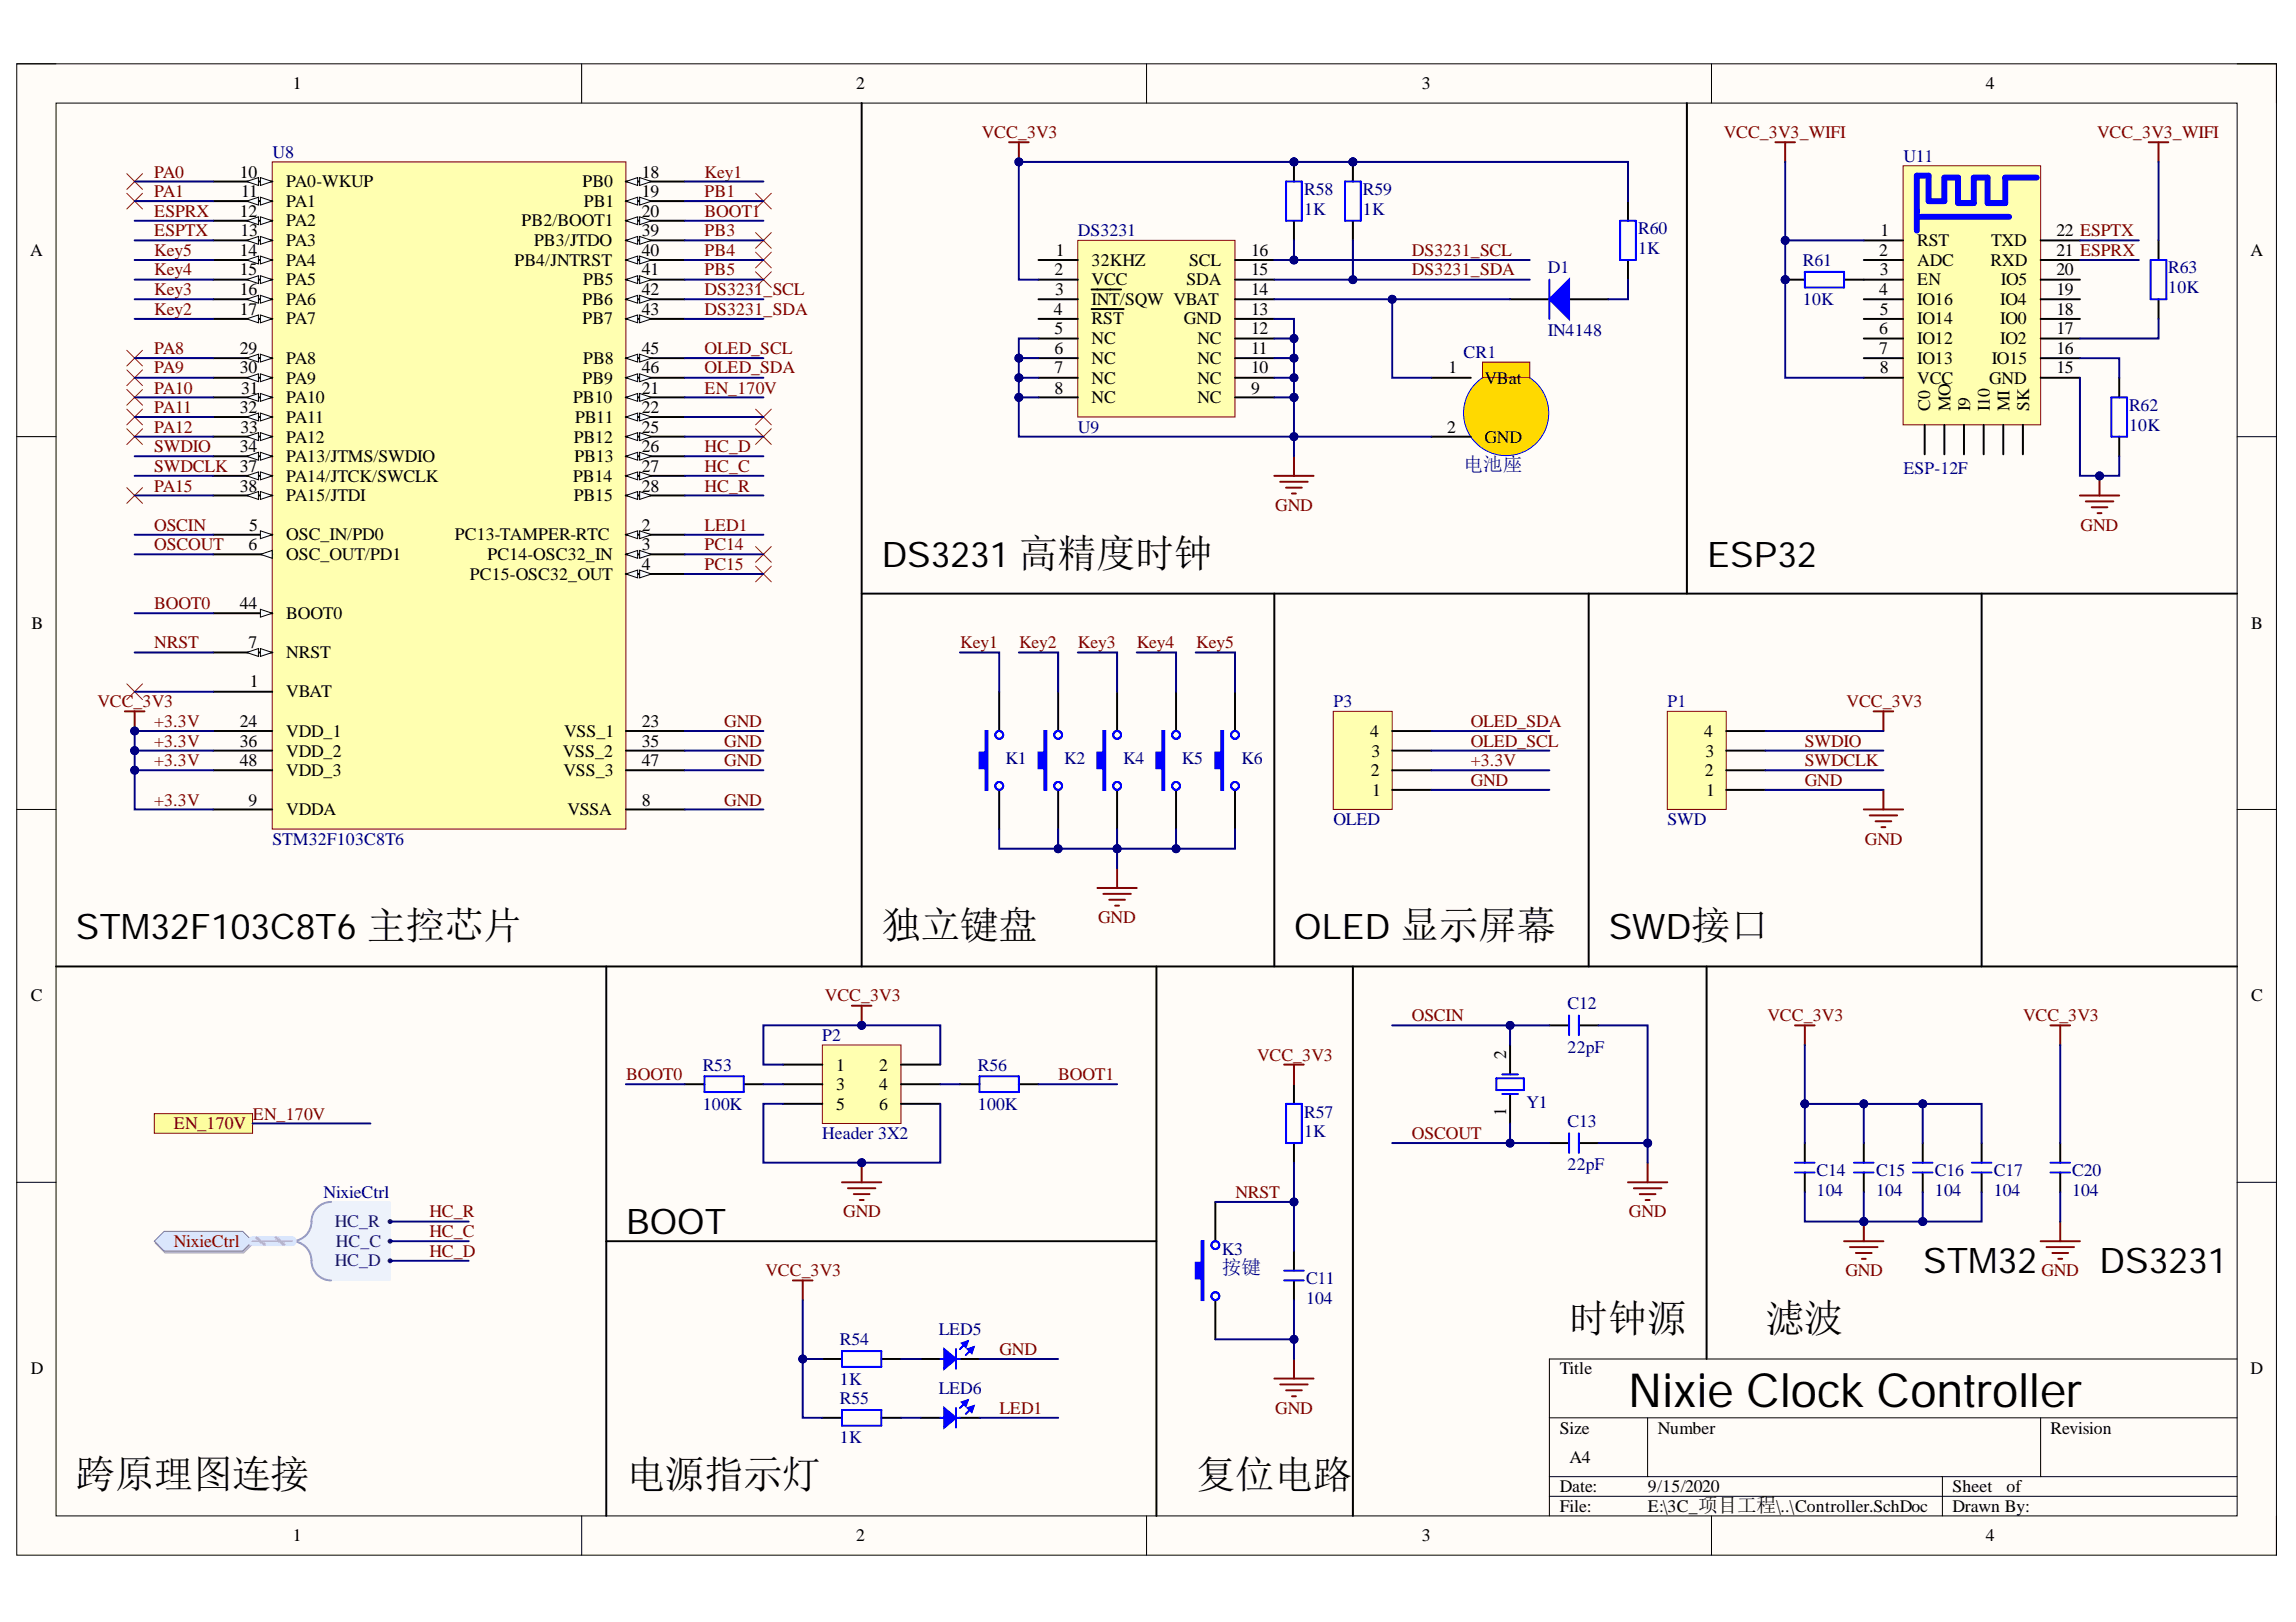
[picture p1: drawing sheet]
<svg xmlns="http://www.w3.org/2000/svg" width="297mm" height="210mm" viewBox="0 0 297 210" stroke-linecap="round" stroke-linejoin="round" font-family="sans-serif">
<defs><g id="words">
<text font-size="6.1" x="210.7" y="182.1">Nixie Clock Controller</text>
<g font-size="5.1">
<text x="114.1" y="121.6">独立键盘</text>
<text x="203" y="172.3">时钟源</text>
<text x="228.4" y="172.3">滤波</text>
<text x="9.8" y="192.6">跨原理图连接</text>
<text x="81" y="192.6">电源指示灯</text>
<text x="154.8" y="192.6">复位电路</text>
</g>
<g font-size="4.6">
<text x="114.1" y="73.3">DS3231 高精度时钟</text>
<text x="220.8" y="73.3">ESP32</text>
<text x="9.8" y="121.6">STM32F103C8T6 主控芯片</text>
<text x="167.4" y="121.6">OLED 显示屏幕</text>
<text x="208.1" y="121.6">SWD接口</text>
<text x="81" y="159.7">BOOT</text>
<text x="248.8" y="164.7">STM32</text>
<text x="271.6" y="164.7">DS3231</text>
</g>
<g font-size="2.5" fill="#000080">
<text x="189.3" y="60.9">电池座</text>
<text x="158.1" y="164.8">按键</text>
</g>
<g font-size="2.3">
<text x="37.9" y="11.6">1</text>
<text x="110.8" y="11.6">2</text>
<text x="183.9" y="11.6">3</text>
<text x="256.9" y="11.6">4</text>
<text x="31" y="23">10</text>
<text x="83" y="23">18</text>
<text x="31" y="28">12</text>
<text x="31.2" y="25.5">11</text>
<text x="37" y="24.2">PA0-WKUP</text>
<text x="37" y="26.8">PA1</text>
<text x="37" y="29.3">PA2</text>
<text x="67.5" y="29.3">PB2/BOOT1</text>
<text x="75.4" y="24.2">PB0</text>
<text x="75.5" y="26.8">PB1</text>
<text x="83" y="25.5">19</text>
<text x="83" y="28">20</text>
<text x="3.9" y="33.1">A</text>
<text x="31" y="33.1">14</text>
<text x="31" y="35.6">15</text>
<text x="31.1" y="30.6">13</text>
<text x="37" y="31.8">PA3</text>
<text x="37" y="34.4">PA4</text>
<text x="66.6" y="34.4">PB4/JNTRST</text>
<text x="69.1" y="31.8">PB3/JTDO</text>
<text x="83" y="30.6">39</text>
<text x="83" y="33.1">40</text>
<text x="83" y="35.6">41</text>
<text x="136.4" y="35.6">2</text>
<text x="136.6" y="33.1">1</text>
<text x="141.2" y="34.4">32KHZ</text>
<text x="153.8" y="34.4">SCL</text>
<text x="161.9" y="35.6">15</text>
<text x="161.9" y="33.1">16</text>
<text x="243.1" y="33.1">2</text>
<text x="243.2" y="35.6">3</text>
<text x="243.3" y="30.6">1</text>
<text x="248" y="31.8">RST</text>
<text x="248" y="34.4">ADC</text>
<text x="257.5" y="34.4">RXD</text>
<text x="257.6" y="31.8">TXD</text>
<text x="266.1" y="35.6">20</text>
<text x="266.1" y="33.1">21 ESPRX</text>
<text x="266.1" y="30.6">22 ESPTX</text>
<text x="291.2" y="33.1">A</text>
<text x="31" y="38.2">16</text>
<text x="31" y="40.7">17</text>
<text x="37" y="36.9">PA5</text>
<text x="37" y="39.4">PA6</text>
<text x="37" y="42">PA7</text>
<text x="75.4" y="39.4">PB6</text>
<text x="75.4" y="42">PB7</text>
<text x="75.4" y="36.9">PB5</text>
<text x="83" y="38.2">42</text>
<text x="83" y="40.7">43</text>
<text x="136.3" y="40.7">4</text>
<text x="136.5" y="38.2">3</text>
<text x="141.2" y="36.9">VCC</text>
<text x="141.2" y="39.4">INT/SQW VBAT</text>
<text x="141.2" y="42">RST</text>
<text x="153.2" y="42">GND</text>
<text x="153.5" y="36.9">SDA</text>
<text x="161.9" y="40.7">13</text>
<text x="161.9" y="38.2">14</text>
<text x="243.1" y="38.2">4</text>
<text x="243.2" y="40.7">5</text>
<text x="248" y="36.9">EN</text>
<text x="248" y="39.4">IO16</text>
<text x="248" y="42">IO14</text>
<text x="258.8" y="42">IO0</text>
<text x="258.8" y="39.4">IO4</text>
<text x="258.9" y="36.9">IO5</text>
<text x="266.1" y="40.7">18</text>
<text x="266.1" y="38.2">19</text>
<text x="31" y="45.8">29</text>
<text x="37" y="47">PA8</text>
<text x="75.4" y="47">PB8</text>
<text x="83" y="45.8">45</text>
<text x="136.4" y="43.2">5</text>
<text x="136.4" y="45.8">6</text>
<text x="141.2" y="44.5">NC</text>
<text x="141.2" y="47">NC</text>
<text x="154.9" y="47">NC</text>
<text x="154.9" y="44.5">NC</text>
<text x="161.9" y="45.8">11</text>
<text x="161.9" y="43.2">12</text>
<text x="243.1" y="43.2">6</text>
<text x="243.1" y="45.8">7</text>
<text x="248" y="44.5">IO12</text>
<text x="248" y="47">IO13</text>
<text x="257.7" y="47">IO15</text>
<text x="258.8" y="44.5">IO2</text>
<text x="266.1" y="45.8">16</text>
<text x="266.1" y="43.2">17</text>
<text x="31" y="48.3">30</text>
<text x="31" y="53.5">32</text>
<text x="31.2" y="50.9">31</text>
<text x="37" y="49.7">PA9</text>
<text x="37" y="52.2">PA10</text>
<text x="74.2" y="52.2">PB10</text>
<text x="75.4" y="49.7">PB9</text>
<text x="83" y="48.3">46</text>
<text x="83" y="50.9">21</text>
<text x="83" y="53.5">22</text>
<text x="136.4" y="48.3">7</text>
<text x="136.4" y="50.9">8</text>
<text x="141.2" y="49.7">NC</text>
<text x="141.2" y="52.2">NC</text>
<text x="154.9" y="52.2">NC</text>
<text x="154.9" y="49.7">NC</text>
<text x="161.9" y="50.9">9</text>
<text x="161.9" y="48.3">10</text>
<text x="187.4" y="48.3">1</text>
<text x="192.1" y="49.7">VBat</text>
<text x="243.2" y="48.3">8</text>
<text x="248" y="49.7">VCC</text>
<text x="249.7" y="53.2" transform="rotate(-90 249.7 53.2)">C0</text>
<text x="252.4" y="53.2" transform="rotate(-90 252.4 53.2)">MO</text>
<text x="254.9" y="53.2" transform="rotate(-90 254.9 53.2)">I9</text>
<text x="257.3" y="49.7">GND</text>
<text x="257.4" y="53.2" transform="rotate(-90 257.4 53.2)">I10</text>
<text x="260" y="53.2" transform="rotate(-90 260 53.2)">MI</text>
<text x="262.5" y="53.2" transform="rotate(-90 262.5 53.2)">SK</text>
<text x="266.1" y="48.3">15</text>
<text x="31" y="58.5">34</text>
<text x="31.1" y="56">33</text>
<text x="37" y="54.7">PA11</text>
<text x="37" y="57.3">PA12</text>
<text x="37" y="59.8">PA13/JTMS/SWDIO</text>
<text x="74.3" y="57.3">PB12</text>
<text x="74.3" y="59.8">PB13</text>
<text x="74.4" y="54.7">PB11</text>
<text x="83" y="56">25</text>
<text x="83" y="58.5">26</text>
<text x="187.2" y="56">2</text>
<text x="192.1" y="57.3">GND</text>
<text x="31" y="63.6">38</text>
<text x="37" y="62.3">PA14/JTCK/SWCLK</text>
<text x="37" y="64.9">PA15/JTDI</text>
<text x="74.2" y="62.3">PB14</text>
<text x="74.3" y="64.9">PB15</text>
<text x="83" y="61.1">27</text>
<text x="83" y="63.6">28</text>
<text x="32.1" y="71.2">6</text>
<text x="32.2" y="68.7">5</text>
<text x="37" y="69.9">OSC_IN/PD0</text>
<text x="58.9" y="69.9">PC13-TAMPER-RTC</text>
<text x="83" y="68.7">2</text>
<text x="83" y="71.2">3</text>
<text x="37" y="72.5">OSC_OUT/PD1</text>
<text x="60.8" y="75">PC15-OSC32_OUT</text>
<text x="63.1" y="72.5">PC14-OSC32_IN</text>
<text x="83" y="73.7">4</text>
<text x="4.1" y="81.3">B</text>
<text x="31" y="78.8">44</text>
<text x="32.1" y="83.9">7</text>
<text x="37" y="80.1">BOOT0</text>
<text x="291.3" y="81.3">B</text>
<text x="32.3" y="89">1</text>
<text x="37" y="85.2">NRST</text>
<text x="31" y="94.1">24</text>
<text x="37" y="90.2">VBAT</text>
<text x="37" y="95.4">VDD_1</text>
<text x="73" y="95.4">VSS_1</text>
<text x="83" y="94.1">23</text>
<text x="177.3" y="95.4">4</text>
<text x="220.5" y="95.4">4</text>
<text x="31" y="96.6">36</text>
<text x="31" y="99.2">48</text>
<text x="37" y="97.9">VDD_2</text>
<text x="37" y="100.4">VDD_3</text>
<text x="72.8" y="97.9">VSS_2</text>
<text x="72.9" y="100.4">VSS_3</text>
<text x="83" y="96.6">35</text>
<text x="83" y="99.2">47</text>
<text x="177.3" y="100.4">2</text>
<text x="177.4" y="97.9">3</text>
<text x="220.6" y="100.4">2</text>
<text x="220.6" y="97.9">3</text>
<text x="32.1" y="104.2">9</text>
<text x="37" y="105.5">VDDA</text>
<text x="73.4" y="105.5">VSSA</text>
<text x="83" y="104.2">8</text>
<text x="177.5" y="103">1</text>
<text x="220.7" y="103">1</text>
<text x="4" y="129.6">C</text>
<text x="291.3" y="129.6">C</text>
<text x="194.8" y="137" transform="rotate(-90 194.8 137)">2</text>
<text x="108.2" y="138.5">1</text>
<text x="108.2" y="141.1">3</text>
<text x="108.2" y="143.6">5</text>
<text x="113.7" y="138.5">2</text>
<text x="113.7" y="141.1">4</text>
<text x="113.7" y="143.6">6</text>
<text x="194.8" y="144.5" transform="rotate(-90 194.8 144.5)">1</text>
<text x="4" y="177.8">D</text>
<text x="201.8" y="177.8">Title</text>
<text x="291.2" y="177.8">D</text>
<text x="201.8" y="185.5">Size</text>
<text x="214.5" y="185.5">Number</text>
<text x="265.3" y="185.5">Revision</text>
<text x="203" y="189.3">A4</text>
<text x="201.8" y="193.1">Date:</text>
<text x="201.8" y="195.7">File:</text>
<text x="213.2" y="193.1">9/15/2020</text>
<text x="213.2" y="195.7">E:\3C_项目工程\..\Controller.SchDoc</text>
<text x="252.6" y="193.1">Sheet</text>
<text x="252.6" y="195.7">Drawn By:</text>
<text x="259.6" y="193.1">of</text>
<text x="37.9" y="199.5">1</text>
<text x="110.8" y="199.5">2</text>
<text x="183.9" y="199.5">3</text>
<text x="256.9" y="199.5">4</text>
</g>
<g font-size="2.3" fill="#800000">
<text x="127" y="17.9">VCC_3V3</text>
<text x="223" y="17.9">VCC_3V3_WIFI</text>
<text x="271.3" y="17.9">VCC_3V3_WIFI</text>
<text x="20" y="23">PA0</text>
<text x="91.2" y="23">Key1</text>
<text x="20" y="25.5">PA1</text>
<text x="20" y="28">ESPRX</text>
<text x="91.2" y="25.5">PB1</text>
<text x="91.2" y="28">BOOT1</text>
<text x="20" y="30.6">ESPTX</text>
<text x="20" y="35.6">Key4</text>
<text x="20" y="33.1">Key5</text>
<text x="91.2" y="30.6">PB3</text>
<text x="91.2" y="33.1">PB4</text>
<text x="91.2" y="35.6">PB5</text>
<text x="182.7" y="33.1">DS3231_SCL</text>
<text x="182.7" y="35.6">DS3231_SDA</text>
<text x="20" y="38.2">Key3</text>
<text x="20" y="40.7">Key2</text>
<text x="91.2" y="38.2">DS3231_SCL</text>
<text x="91.2" y="40.7">DS3231_SDA</text>
<text x="20" y="45.8">PA8</text>
<text x="91.2" y="45.8">OLED_SCL</text>
<text x="20" y="48.3">PA9</text>
<text x="20" y="50.9">PA10</text>
<text x="20" y="53.5">PA11</text>
<text x="91.2" y="48.3">OLED_SDA</text>
<text x="91.2" y="50.9">EN_170V</text>
<text x="20" y="56">PA12</text>
<text x="20" y="58.5">SWDIO</text>
<text x="91.2" y="58.5">HC_D</text>
<text x="20" y="61.1">SWDCLK 37</text>
<text x="20" y="63.6">PA15</text>
<text x="91.2" y="63.6">HC_R</text>
<text x="91.2" y="61.1">HC_C</text>
<text x="20" y="68.7">OSCIN</text>
<text x="20" y="71.2">OSCOUT</text>
<text x="91.2" y="71.2">PC14</text>
<text x="91.2" y="68.7">LED1</text>
<text x="165" y="66.1">GND</text>
<text x="269.2" y="68.7">GND</text>
<text x="91.2" y="73.7">PC15</text>
<text x="20" y="78.8">BOOT0</text>
<text x="20" y="83.9">NRST</text>
<text x="124.2" y="83.9">Key1</text>
<text x="131.8" y="83.9">Key2</text>
<text x="139.5" y="83.9">Key3</text>
<text x="147.1" y="83.9">Key4</text>
<text x="154.8" y="83.9">Key5</text>
<text x="12.6" y="91.5">VCC_3V3</text>
<text x="20" y="94.1">+3.3V</text>
<text x="93.7" y="94.1">GND</text>
<text x="190.3" y="94.1">OLED_SDA</text>
<text x="238.9" y="91.5">VCC_3V3</text>
<text x="20" y="96.6">+3.3V</text>
<text x="20" y="99.2">+3.3V</text>
<text x="93.7" y="96.6">GND</text>
<text x="93.7" y="99.2">GND</text>
<text x="190.3" y="99.2">+3.3V</text>
<text x="190.3" y="101.7">GND</text>
<text x="190.3" y="96.6">OLED_SCL</text>
<text x="233.5" y="96.6">SWDIO</text>
<text x="233.5" y="99.2">SWDCLK</text>
<text x="233.5" y="101.7">GND</text>
<text x="20" y="104.2">+3.3V</text>
<text x="93.7" y="104.2">GND</text>
<text x="241.3" y="109.3">GND</text>
<text x="142.1" y="119.5">GND</text>
<text x="106.7" y="129.6">VCC_3V3</text>
<text x="162.6" y="137.3">VCC_3V3</text>
<text x="182.7" y="132.1">OSCIN</text>
<text x="228.7" y="132.1">VCC_3V3</text>
<text x="261.7" y="132.1">VCC_3V3</text>
<text x="81" y="139.8">BOOT0</text>
<text x="136.9" y="139.8">BOOT1</text>
<text x="22.5" y="146.1">EN_170V</text>
<text x="32.7" y="144.9">EN_170V</text>
<text x="182.7" y="147.4">OSCOUT</text>
<text x="159.8" y="155">NRST</text>
<text x="22.5" y="161.4">NixieCtrl</text>
<text x="55.6" y="157.6">HC_R</text>
<text x="55.6" y="160.1">HC_C</text>
<text x="109.1" y="157.6">GND</text>
<text x="210.7" y="157.6">GND</text>
<text x="55.6" y="162.6">HC_D</text>
<text x="99" y="165.2">VCC_3V3</text>
<text x="238.7" y="165.2">GND</text>
<text x="264.1" y="165.2">GND</text>
<text x="129.3" y="175.3">GND</text>
<text x="129.3" y="183">LED1</text>
<text x="165" y="183">GND</text>
</g>
<g font-size="2.3" fill="#000080">
<text x="35.3" y="20.4">U8</text>
<text x="246.3" y="20.9">U11</text>
<text x="168.7" y="25.3">R58</text>
<text x="168.7" y="27.8">1K</text>
<text x="176.3" y="25.3">R59</text>
<text x="176.3" y="27.8">1K</text>
<text x="139.5" y="30.6">DS3231</text>
<text x="200.3" y="35.4">D1</text>
<text x="211.9" y="30.3">R60</text>
<text x="211.9" y="32.9">1K</text>
<text x="233.2" y="34.4">R61</text>
<text x="280.5" y="35.4">R63</text>
<text x="233.2" y="39.4">10K</text>
<text x="280.5" y="37.9">10K</text>
<text x="189.3" y="46.3">CR1</text>
<text x="200.3" y="43.5">IN4148</text>
<text x="275.4" y="53.2">R62</text>
<text x="139.5" y="56">U9</text>
<text x="275.4" y="55.8">10K</text>
<text x="246.3" y="61.3">ESP-12F</text>
<text x="172.5" y="91.5">P3</text>
<text x="215.7" y="91.5">P1</text>
<text x="130.1" y="98.9">K1</text>
<text x="137.7" y="98.9">K2</text>
<text x="145.3" y="98.9">K4</text>
<text x="152.9" y="98.9">K5</text>
<text x="160.6" y="98.9">K6</text>
<text x="172.5" y="106.8">OLED</text>
<text x="215.7" y="106.8">SWD</text>
<text x="35.3" y="109.3">STM32F103C8T6</text>
<text x="202.8" y="130.6">C12</text>
<text x="106.4" y="134.7">P2</text>
<text x="202.8" y="136.3">22pF</text>
<text x="90.9" y="138.5">R53</text>
<text x="90.9" y="143.6">100K</text>
<text x="126.5" y="138.5">R56</text>
<text x="126.5" y="143.6">100K</text>
<text x="197.5" y="143.4">Y1</text>
<text x="106.4" y="147.4">Header 3X2</text>
<text x="168.7" y="144.6">R57</text>
<text x="168.7" y="147.2">1K</text>
<text x="202.8" y="145.9">C13</text>
<text x="41.9" y="155">NixieCtrl</text>
<text x="202.8" y="151.5">22pF</text>
<text x="235" y="152.2">C14</text>
<text x="235" y="154.8">104</text>
<text x="242.7" y="152.2">C15</text>
<text x="242.7" y="154.8">104</text>
<text x="250.3" y="152.2">C16</text>
<text x="250.3" y="154.8">104</text>
<text x="257.9" y="152.2">C17</text>
<text x="257.9" y="154.8">104</text>
<text x="268.1" y="152.2">C20</text>
<text x="268.1" y="154.8">104</text>
<text x="158.1" y="162.4">K3</text>
<text x="169" y="166.2">C11</text>
<text x="121.4" y="172.8">LED5</text>
<text x="169" y="168.7">104</text>
<text x="108.7" y="174">R54</text>
<text x="108.7" y="179.2">1K</text>
<text x="108.7" y="181.7">R55</text>
<text x="121.4" y="180.4">LED6</text>
<text x="108.7" y="186.8">1K</text>
</g>
<g font-size="2.3" fill="#003a70">
<text x="43.3" y="158.8">HC_R</text>
<text x="43.5" y="161.4">HC_C</text>
<text x="43.3" y="163.9">HC_D</text>
</g>
</g></defs>
<path d="M2.2 8.3h292.3v193h-292.3z" fill-rule="evenodd" fill="#fffcf8"/>
<path d="M2.2 8.3h292.3v193h-292.3z" fill="none" stroke="#000" stroke-width=".13"/>
<path d="M7.3 13.3h282.1v182.9h-282.1z" fill-rule="evenodd" fill="#fffcf8"/>
<g fill="none" stroke="#000" stroke-width=".13">
<path d="M2.2 8.3h5.1M7.3 13.3h282.1v182.9h-282.1zM75.2 8.3v5M148.3 8.3v5M221.4 8.3v5M289.4 8.3h5.1v5M2.2 56.5h5.1M289.4 56.5h5.1M2.2 104.8h5.1M289.4 104.8h5.1M2.2 153h5.1M289.4 153h5.1"/>
<path d="M289.4 175.9h-89v20.3M75.3 196.2v5.1M148.3 196.2v5.1M200.4 183.5h89M200.4 191.1h89M200.4 193.6h89M213.2 183.5v7.6M221.4 196.2v5.1M251.3 191.1v5.1M264 183.5v7.6M294.5 196.2v5.1"/>
</g>
<path d="M35.2 20.9h45.8v86.4h-45.8z" fill-rule="evenodd" fill="#ffffb0"/>
<path d="M35.2 20.9h45.8v86.4h-45.8z" fill="none" stroke="#800000" stroke-width=".13"/>
<path d="M27.6 79.4h7.6" fill="none" stroke="#000" stroke-width=".25"/>
<path d="M33.7 78.9l1.5 .5-1.5 .5z" fill="#f8fcff"/>
<path d="M33.7 78.9l1.5 .5-1.5 .5z" fill="none" stroke="#000" stroke-width=".13"/>
<path d="M27.6 84.4h7.6" fill="none" stroke="#000" stroke-width=".25"/>
<path d="M33.7 83.9l1.5 .5-1.5 .5z" fill="#f8fcff"/>
<path d="M33.7 83.9l1.5 .5-1.5 .5z" fill="none" stroke="#000" stroke-width=".13"/>
<path d="M31.9 84.4l1.5-.5v1z" fill="#f8fcff"/>
<path d="M31.9 84.4l1.5-.5v1z" fill="none" stroke="#000" stroke-width=".13"/>
<path d="M27.6 69.2h7.6" fill="none" stroke="#000" stroke-width=".25"/>
<path d="M33.7 68.7l1.5 .5-1.5 .5z" fill="#f8fcff"/>
<path d="M33.7 68.7l1.5 .5-1.5 .5z" fill="none" stroke="#000" stroke-width=".13"/>
<path d="M27.6 71.7h7.6" fill="none" stroke="#000" stroke-width=".25"/>
<path d="M33.7 71.7l1.5-.5v1z" fill="#f8fcff"/>
<path d="M33.7 71.7l1.5-.5v1z" fill="none" stroke="#000" stroke-width=".13"/>
<path d="M27.6 23.5h7.6" fill="none" stroke="#000" stroke-width=".25"/>
<path d="M33.7 23l1.5 .5-1.5 .5z" fill="#f8fcff"/>
<path d="M33.7 23l1.5 .5-1.5 .5z" fill="none" stroke="#000" stroke-width=".13"/>
<path d="M31.9 23.5l1.5-.5v1z" fill="#f8fcff"/>
<path d="M31.9 23.5l1.5-.5v1z" fill="none" stroke="#000" stroke-width=".13"/>
<path d="M27.6 26h7.6" fill="none" stroke="#000" stroke-width=".25"/>
<path d="M33.7 25.5l1.5 .5-1.5 .5z" fill="#f8fcff"/>
<path d="M33.7 25.5l1.5 .5-1.5 .5z" fill="none" stroke="#000" stroke-width=".13"/>
<path d="M31.9 26l1.5-.5v1z" fill="#f8fcff"/>
<path d="M31.9 26l1.5-.5v1z" fill="none" stroke="#000" stroke-width=".13"/>
<path d="M27.6 28.6h7.6" fill="none" stroke="#000" stroke-width=".25"/>
<path d="M33.7 28.1l1.5 .5-1.5 .5z" fill="#f8fcff"/>
<path d="M33.7 28.1l1.5 .5-1.5 .5z" fill="none" stroke="#000" stroke-width=".13"/>
<path d="M31.9 28.6l1.5-.5v1z" fill="#f8fcff"/>
<path d="M31.9 28.6l1.5-.5v1z" fill="none" stroke="#000" stroke-width=".13"/>
<path d="M27.6 31.1h7.6" fill="none" stroke="#000" stroke-width=".25"/>
<path d="M33.7 30.6l1.5 .5-1.5 .5z" fill="#f8fcff"/>
<path d="M33.7 30.6l1.5 .5-1.5 .5z" fill="none" stroke="#000" stroke-width=".13"/>
<path d="M31.9 31.1l1.5-.5v1z" fill="#f8fcff"/>
<path d="M31.9 31.1l1.5-.5v1z" fill="none" stroke="#000" stroke-width=".13"/>
<path d="M27.6 33.6h7.6" fill="none" stroke="#000" stroke-width=".25"/>
<path d="M33.7 33.1l1.5 .5-1.5 .6z" fill="#f8fcff"/>
<path d="M33.7 33.1l1.5 .5-1.5 .6z" fill="none" stroke="#000" stroke-width=".13"/>
<path d="M31.9 33.6l1.5-.5v1.1z" fill="#f8fcff"/>
<path d="M31.9 33.6l1.5-.5v1.1z" fill="none" stroke="#000" stroke-width=".13"/>
<path d="M27.6 36.2h7.6" fill="none" stroke="#000" stroke-width=".25"/>
<path d="M33.7 35.7l1.5 .5-1.5 .5z" fill="#f8fcff"/>
<path d="M33.7 35.7l1.5 .5-1.5 .5z" fill="none" stroke="#000" stroke-width=".13"/>
<path d="M31.9 36.2l1.5-.5v1z" fill="#f8fcff"/>
<path d="M31.9 36.2l1.5-.5v1z" fill="none" stroke="#000" stroke-width=".13"/>
<path d="M27.6 38.7h7.6" fill="none" stroke="#000" stroke-width=".25"/>
<path d="M33.7 38.2l1.5 .5-1.5 .5z" fill="#f8fcff"/>
<path d="M33.7 38.2l1.5 .5-1.5 .5z" fill="none" stroke="#000" stroke-width=".13"/>
<path d="M31.9 38.7l1.5-.5v1z" fill="#f8fcff"/>
<path d="M31.9 38.7l1.5-.5v1z" fill="none" stroke="#000" stroke-width=".13"/>
<path d="M27.6 41.3h7.6" fill="none" stroke="#000" stroke-width=".25"/>
<path d="M33.7 40.8l1.5 .5-1.5 .5z" fill="#f8fcff"/>
<path d="M33.7 40.8l1.5 .5-1.5 .5z" fill="none" stroke="#000" stroke-width=".13"/>
<path d="M31.9 41.3l1.5-.5v1z" fill="#f8fcff"/>
<path d="M31.9 41.3l1.5-.5v1z" fill="none" stroke="#000" stroke-width=".13"/>
<path d="M27.6 46.3h7.6" fill="none" stroke="#000" stroke-width=".25"/>
<path d="M33.7 45.8l1.5 .5-1.5 .6z" fill="#f8fcff"/>
<path d="M33.7 45.8l1.5 .5-1.5 .6z" fill="none" stroke="#000" stroke-width=".13"/>
<path d="M31.9 46.3l1.5-.5v1.1z" fill="#f8fcff"/>
<path d="M31.9 46.3l1.5-.5v1.1z" fill="none" stroke="#000" stroke-width=".13"/>
<path d="M27.6 48.9h7.6" fill="none" stroke="#000" stroke-width=".25"/>
<path d="M33.7 48.4l1.5 .5-1.5 .5z" fill="#f8fcff"/>
<path d="M33.7 48.4l1.5 .5-1.5 .5z" fill="none" stroke="#000" stroke-width=".13"/>
<path d="M31.9 48.9l1.5-.5v1z" fill="#f8fcff"/>
<path d="M31.9 48.9l1.5-.5v1z" fill="none" stroke="#000" stroke-width=".13"/>
<path d="M27.6 51.4h7.6" fill="none" stroke="#000" stroke-width=".25"/>
<path d="M33.7 50.9l1.5 .5-1.5 .5z" fill="#f8fcff"/>
<path d="M33.7 50.9l1.5 .5-1.5 .5z" fill="none" stroke="#000" stroke-width=".13"/>
<path d="M31.9 51.4l1.5-.5v1z" fill="#f8fcff"/>
<path d="M31.9 51.4l1.5-.5v1z" fill="none" stroke="#000" stroke-width=".13"/>
<path d="M27.6 54h7.6" fill="none" stroke="#000" stroke-width=".25"/>
<path d="M33.7 53.5l1.5 .5-1.5 .5z" fill="#f8fcff"/>
<path d="M33.7 53.5l1.5 .5-1.5 .5z" fill="none" stroke="#000" stroke-width=".13"/>
<path d="M31.9 54l1.5-.5v1z" fill="#f8fcff"/>
<path d="M31.9 54l1.5-.5v1z" fill="none" stroke="#000" stroke-width=".13"/>
<path d="M27.6 56.5h7.6" fill="none" stroke="#000" stroke-width=".25"/>
<path d="M33.7 56l1.5 .5-1.5 .5z" fill="#f8fcff"/>
<path d="M33.7 56l1.5 .5-1.5 .5z" fill="none" stroke="#000" stroke-width=".13"/>
<path d="M31.9 56.5l1.5-.5v1z" fill="#f8fcff"/>
<path d="M31.9 56.5l1.5-.5v1z" fill="none" stroke="#000" stroke-width=".13"/>
<path d="M27.6 59h7.6" fill="none" stroke="#000" stroke-width=".25"/>
<path d="M33.7 58.5l1.5 .5-1.5 .6z" fill="#f8fcff"/>
<path d="M33.7 58.5l1.5 .5-1.5 .6z" fill="none" stroke="#000" stroke-width=".13"/>
<path d="M31.9 59l1.5-.5v1.1z" fill="#f8fcff"/>
<path d="M31.9 59l1.5-.5v1.1z" fill="none" stroke="#000" stroke-width=".13"/>
<path d="M27.6 61.6h7.6" fill="none" stroke="#000" stroke-width=".25"/>
<path d="M33.7 61.1l1.5 .5-1.5 .5z" fill="#f8fcff"/>
<path d="M33.7 61.1l1.5 .5-1.5 .5z" fill="none" stroke="#000" stroke-width=".13"/>
<path d="M31.9 61.6l1.5-.5v1z" fill="#f8fcff"/>
<path d="M31.9 61.6l1.5-.5v1z" fill="none" stroke="#000" stroke-width=".13"/>
<path d="M27.6 64.1h7.6" fill="none" stroke="#000" stroke-width=".25"/>
<path d="M33.7 63.6l1.5 .5-1.5 .5z" fill="#f8fcff"/>
<path d="M33.7 63.6l1.5 .5-1.5 .5z" fill="none" stroke="#000" stroke-width=".13"/>
<path d="M31.9 64.1l1.5-.5v1z" fill="#f8fcff"/>
<path d="M31.9 64.1l1.5-.5v1z" fill="none" stroke="#000" stroke-width=".13"/>
<path d="M81 23.5h7.6" fill="none" stroke="#000" stroke-width=".25"/>
<path d="M81 23.5l1.5-.5v1z" fill="#f8fcff"/>
<path d="M81 23.5l1.5-.5v1z" fill="none" stroke="#000" stroke-width=".13"/>
<path d="M82.7 23l1.6 .5-1.6 .5z" fill="#f8fcff"/>
<path d="M82.7 23l1.6 .5-1.6 .5z" fill="none" stroke="#000" stroke-width=".13"/>
<path d="M81 26h7.6" fill="none" stroke="#000" stroke-width=".25"/>
<path d="M81 26l1.5-.5v1z" fill="#f8fcff"/>
<path d="M81 26l1.5-.5v1z" fill="none" stroke="#000" stroke-width=".13"/>
<path d="M82.7 25.5l1.6 .5-1.6 .5z" fill="#f8fcff"/>
<path d="M82.7 25.5l1.6 .5-1.6 .5z" fill="none" stroke="#000" stroke-width=".13"/>
<path d="M81 28.6h7.6" fill="none" stroke="#000" stroke-width=".25"/>
<path d="M81 28.6l1.5-.5v1z" fill="#f8fcff"/>
<path d="M81 28.6l1.5-.5v1z" fill="none" stroke="#000" stroke-width=".13"/>
<path d="M82.7 28.1l1.6 .5-1.6 .5z" fill="#f8fcff"/>
<path d="M82.7 28.1l1.6 .5-1.6 .5z" fill="none" stroke="#000" stroke-width=".13"/>
<path d="M81 31.1h7.6" fill="none" stroke="#000" stroke-width=".25"/>
<path d="M81 31.1l1.5-.5v1z" fill="#f8fcff"/>
<path d="M81 31.1l1.5-.5v1z" fill="none" stroke="#000" stroke-width=".13"/>
<path d="M82.7 30.6l1.6 .5-1.6 .5z" fill="#f8fcff"/>
<path d="M82.7 30.6l1.6 .5-1.6 .5z" fill="none" stroke="#000" stroke-width=".13"/>
<path d="M81 33.6h7.6" fill="none" stroke="#000" stroke-width=".25"/>
<path d="M81 33.6l1.5-.5v1.1z" fill="#f8fcff"/>
<path d="M81 33.6l1.5-.5v1.1z" fill="none" stroke="#000" stroke-width=".13"/>
<path d="M82.7 33.1l1.6 .5-1.6 .6z" fill="#f8fcff"/>
<path d="M82.7 33.1l1.6 .5-1.6 .6z" fill="none" stroke="#000" stroke-width=".13"/>
<path d="M81 36.2h7.6" fill="none" stroke="#000" stroke-width=".25"/>
<path d="M81 36.2l1.5-.5v1z" fill="#f8fcff"/>
<path d="M81 36.2l1.5-.5v1z" fill="none" stroke="#000" stroke-width=".13"/>
<path d="M82.7 35.7l1.6 .5-1.6 .5z" fill="#f8fcff"/>
<path d="M82.7 35.7l1.6 .5-1.6 .5z" fill="none" stroke="#000" stroke-width=".13"/>
<path d="M81 38.7h7.6" fill="none" stroke="#000" stroke-width=".25"/>
<path d="M81 38.7l1.5-.5v1z" fill="#f8fcff"/>
<path d="M81 38.7l1.5-.5v1z" fill="none" stroke="#000" stroke-width=".13"/>
<path d="M82.7 38.2l1.6 .5-1.6 .5z" fill="#f8fcff"/>
<path d="M82.7 38.2l1.6 .5-1.6 .5z" fill="none" stroke="#000" stroke-width=".13"/>
<path d="M81 41.3h7.6" fill="none" stroke="#000" stroke-width=".25"/>
<path d="M81 41.3l1.5-.5v1z" fill="#f8fcff"/>
<path d="M81 41.3l1.5-.5v1z" fill="none" stroke="#000" stroke-width=".13"/>
<path d="M82.7 40.8l1.6 .5-1.6 .5z" fill="#f8fcff"/>
<path d="M82.7 40.8l1.6 .5-1.6 .5z" fill="none" stroke="#000" stroke-width=".13"/>
<path d="M81 46.3h7.6" fill="none" stroke="#000" stroke-width=".25"/>
<path d="M81 46.3l1.5-.5v1.1z" fill="#f8fcff"/>
<path d="M81 46.3l1.5-.5v1.1z" fill="none" stroke="#000" stroke-width=".13"/>
<path d="M82.7 45.8l1.6 .5-1.6 .6z" fill="#f8fcff"/>
<path d="M82.7 45.8l1.6 .5-1.6 .6z" fill="none" stroke="#000" stroke-width=".13"/>
<path d="M81 48.9h7.6" fill="none" stroke="#000" stroke-width=".25"/>
<path d="M81 48.9l1.5-.5v1z" fill="#f8fcff"/>
<path d="M81 48.9l1.5-.5v1z" fill="none" stroke="#000" stroke-width=".13"/>
<path d="M82.7 48.4l1.6 .5-1.6 .5z" fill="#f8fcff"/>
<path d="M82.7 48.4l1.6 .5-1.6 .5z" fill="none" stroke="#000" stroke-width=".13"/>
<path d="M81 51.4h7.6" fill="none" stroke="#000" stroke-width=".25"/>
<path d="M81 51.4l1.5-.5v1z" fill="#f8fcff"/>
<path d="M81 51.4l1.5-.5v1z" fill="none" stroke="#000" stroke-width=".13"/>
<path d="M82.7 50.9l1.6 .5-1.6 .5z" fill="#f8fcff"/>
<path d="M82.7 50.9l1.6 .5-1.6 .5z" fill="none" stroke="#000" stroke-width=".13"/>
<path d="M81 54h7.6" fill="none" stroke="#000" stroke-width=".25"/>
<path d="M81 54l1.5-.5v1z" fill="#f8fcff"/>
<path d="M81 54l1.5-.5v1z" fill="none" stroke="#000" stroke-width=".13"/>
<path d="M82.7 53.5l1.6 .5-1.6 .5z" fill="#f8fcff"/>
<path d="M82.7 53.5l1.6 .5-1.6 .5z" fill="none" stroke="#000" stroke-width=".13"/>
<path d="M81 56.5h7.6" fill="none" stroke="#000" stroke-width=".25"/>
<path d="M81 56.5l1.5-.5v1z" fill="#f8fcff"/>
<path d="M81 56.5l1.5-.5v1z" fill="none" stroke="#000" stroke-width=".13"/>
<path d="M82.7 56l1.6 .5-1.6 .5z" fill="#f8fcff"/>
<path d="M82.7 56l1.6 .5-1.6 .5z" fill="none" stroke="#000" stroke-width=".13"/>
<path d="M81 59h7.6" fill="none" stroke="#000" stroke-width=".25"/>
<path d="M81 59l1.5-.5v1.1z" fill="#f8fcff"/>
<path d="M81 59l1.5-.5v1.1z" fill="none" stroke="#000" stroke-width=".13"/>
<path d="M82.7 58.5l1.6 .5-1.6 .6z" fill="#f8fcff"/>
<path d="M82.7 58.5l1.6 .5-1.6 .6z" fill="none" stroke="#000" stroke-width=".13"/>
<path d="M81 61.6h7.6" fill="none" stroke="#000" stroke-width=".25"/>
<path d="M81 61.6l1.5-.5v1z" fill="#f8fcff"/>
<path d="M81 61.6l1.5-.5v1z" fill="none" stroke="#000" stroke-width=".13"/>
<path d="M82.7 61.1l1.6 .5-1.6 .5z" fill="#f8fcff"/>
<path d="M82.7 61.1l1.6 .5-1.6 .5z" fill="none" stroke="#000" stroke-width=".13"/>
<path d="M81 64.1h7.6" fill="none" stroke="#000" stroke-width=".25"/>
<path d="M81 64.1l1.5-.5v1z" fill="#f8fcff"/>
<path d="M81 64.1l1.5-.5v1z" fill="none" stroke="#000" stroke-width=".13"/>
<path d="M82.7 63.6l1.6 .5-1.6 .5z" fill="#f8fcff"/>
<path d="M82.7 63.6l1.6 .5-1.6 .5z" fill="none" stroke="#000" stroke-width=".13"/>
<path d="M81 69.2h7.6" fill="none" stroke="#000" stroke-width=".25"/>
<path d="M81 69.2l1.5-.5v1z" fill="#f8fcff"/>
<path d="M81 69.2l1.5-.5v1z" fill="none" stroke="#000" stroke-width=".13"/>
<path d="M82.7 68.7l1.6 .5-1.6 .5z" fill="#f8fcff"/>
<path d="M82.7 68.7l1.6 .5-1.6 .5z" fill="none" stroke="#000" stroke-width=".13"/>
<path d="M81 71.7h7.6" fill="none" stroke="#000" stroke-width=".25"/>
<path d="M81 71.7l1.5-.5v1z" fill="#f8fcff"/>
<path d="M81 71.7l1.5-.5v1z" fill="none" stroke="#000" stroke-width=".13"/>
<path d="M82.7 71.2l1.6 .5-1.6 .5z" fill="#f8fcff"/>
<path d="M82.7 71.2l1.6 .5-1.6 .5z" fill="none" stroke="#000" stroke-width=".13"/>
<path d="M81 74.3h7.6" fill="none" stroke="#000" stroke-width=".25"/>
<path d="M81 74.3l1.5-.5v1z" fill="#f8fcff"/>
<path d="M81 74.3l1.5-.5v1z" fill="none" stroke="#000" stroke-width=".13"/>
<path d="M82.7 73.8l1.6 .5-1.6 .5z" fill="#f8fcff"/>
<path d="M82.7 73.8l1.6 .5-1.6 .5z" fill="none" stroke="#000" stroke-width=".13"/>
<path d="M27.6 89.5h7.6M27.6 94.6h7.6M27.6 97.1h7.6M27.6 99.7h7.6M81 94.6h7.6M81 97.1h7.6M81 99.7h7.6M27.6 104.8h7.6M81 104.8h7.6M119.1 175.9h2.6M124.2 175.9h2.5" fill="none" stroke="#000" stroke-width=".25"/>
<path d="M125.2 173.6l-1 1" fill="none" stroke="#00f" stroke-width=".25"/>
<path d="M124.4 173.8l.8-.2-.3 .7z" fill="#00f"/>
<path d="M123.7 174.6v2.5M124.4 173.8l.8-.2-.3 .7zM126 174.3l-1.1 1.1" fill="none" stroke="#00f" stroke-width=".25"/>
<path d="M125.2 174.6l.8-.3-.3 .8z" fill="#00f"/>
<path d="M125.2 174.6l.8-.3-.3 .8z" fill="none" stroke="#00f" stroke-width=".25"/>
<path d="M122.2 174.6l1.5 1.3-1.5 1.2z" fill="#00f"/>
<path d="M121.7 175.9h2.5M122.2 174.6l1.5 1.3-1.5 1.2zM125.2 181.2l-1 1" fill="none" stroke="#00f" stroke-width=".25"/>
<path d="M119.1 183.5h2.6M124.2 183.5h2.5" fill="none" stroke="#000" stroke-width=".25"/>
<path d="M124.4 181.5l.8-.3-.3 .8z" fill="#00f"/>
<path d="M123.7 182.2v2.5M124.4 181.5l.8-.3-.3 .8zM126 182l-1.1 1" fill="none" stroke="#00f" stroke-width=".25"/>
<path d="M125.2 182.2l.8-.2-.3 .7z" fill="#00f"/>
<path d="M125.2 182.2l.8-.2-.3 .7z" fill="none" stroke="#00f" stroke-width=".25"/>
<path d="M122.2 182.2l1.5 1.3-1.5 1.2z" fill="#00f"/>
<path d="M108.9 174.8h5.1v2.1h-5.1zM108.9 182.5h5.1v2h-5.1zM121.7 183.5h2.5M122.2 182.2l1.5 1.3-1.5 1.2z" fill="none" stroke="#00f" stroke-width=".25"/>
<path d="M106.4 175.9h2.5M114 175.9h2.6M106.4 183.5h2.5M114 183.5h2.6" fill="none" stroke="#000" stroke-width=".25"/>
<path d="M215.7 92.1h7.6v12.7h-7.6z" fill-rule="evenodd" fill="#ffffb0"/>
<path d="M215.7 92.1h7.6v12.7h-7.6z" fill="none" stroke="#800000" stroke-width=".13"/>
<path d="M223.3 99.7h5.1M223.3 97.1h5.1M223.3 94.6h5.1M223.3 102.2h5.1" fill="none" stroke="#000" stroke-width=".25"/>
<path d="M106.4 135.2h10.2v10.2h-10.2z" fill-rule="evenodd" fill="#ffffb0"/>
<path d="M106.4 135.2h10.2v10.2h-10.2z" fill="none" stroke="#800000" stroke-width=".13"/>
<g fill="none" stroke="#000" stroke-width=".25">
<path d="M101.3 137.8h5.1M116.6 137.8h5M88.6 140.3h2.5M96.2 140.3h2.6M101.3 140.3h5.1M101.3 142.8h5.1M116.6 140.3h5M116.6 142.8h5M124.2 140.3h2.5M131.8 140.3h2.6M157.2 155.5v5.1M167.4 140.3v2.5"/>
<path d="M167.4 147.9v2.6M157.2 168.2v5.1M167.4 161.9v2.5M167.4 165.7v2.5"/>
</g>
<path d="M91.1 139.3h5.1v2h-5.1zM126.7 139.3h5.1v2h-5.1zM166.4 142.8h2v5.1h-2zM166.1 165.7h2.6M166.1 164.4h2.6" fill="none" stroke="#00f" stroke-width=".25"/>
<path d="M164.9 178.4h5M165.6 179.2h3.6M166.4 179.9h2M167.4 175.9v2.5M167.1 180.7h.6" fill="none" stroke="#800000" stroke-width=".25"/>
<path d="M155.5 160.6h.2v7.6h-.2v-2.8h-.8v-2h.8z" fill-rule="evenodd" fill="#00f"/>
<g fill="none" stroke="#00f" stroke-width=".25">
<path d="M193.6 139.5h3.5v1.6h-3.5zM194.3 139h2.1M203 131.4v2.6M204.3 131.4v2.6M194.3 141.6h2.1M203 146.7v2.5M204.3 146.7v2.5M155.5 160.6h.2v7.6h-.2v-2.8h-.8v-2h.8z"/>
<circle cx="157.2" cy="161.1" r=".51"/>
<circle cx="157.2" cy="167.7" r=".51"/>
</g>
<path d="M195.4 135.2v3.8M200.4 132.7h2.6M204.3 132.7h2.5M195.4 141.6v3.8M200.4 147.9h2.6M204.3 147.9h2.5" fill="none" stroke="#000" stroke-width=".25"/>
<path d="M210.6 153h5.1M211.4 153.8h3.5M212.1 154.5h2.1M212.9 155.3h.5M213.2 150.5v2.5" fill="none" stroke="#800000" stroke-width=".25"/>
<path d="M139.4 31.1h20.4v22.9h-20.4z" fill-rule="evenodd" fill="#ffffb0"/>
<path d="M139.4 31.1h20.4v22.9h-20.4z" fill="none" stroke="#800000" stroke-width=".13"/>
<g fill="none" stroke="#000" stroke-width=".25">
<path d="M134.4 33.6h5M134.4 36.2h5M134.4 38.7h5M141.2 37.5h3.8M141.2 40h4.2M159.8 33.6h5.1M159.8 36.2h5.1M159.8 38.7h5.1M134.4 41.3h5M134.4 43.8h5M134.4 46.3h5M134.4 48.9h5"/>
<path d="M134.4 51.4h5M159.8 41.3h5.1M159.8 43.8h5.1M159.8 46.3h5.1M159.8 48.9h5.1M159.8 51.4h5.1"/>
</g>
<path d="M167.4 59v2.6M164.9 61.6h5M165.6 62.3h3.6M166.4 63.1h2M167.1 63.9h.6" fill="none" stroke="#800000" stroke-width=".25"/>
<circle cx="167.4" cy="21" r=".51" fill="#000080"/>
<circle cx="167.4" cy="21" r=".51" fill="none" stroke="#000080" stroke-width=".13"/>
<path d="M167.4 20.9v2.6" fill="none" stroke="#000" stroke-width=".25"/>
<circle cx="167.4" cy="21" r=".51" fill="#000080"/>
<circle cx="167.4" cy="21" r=".51" fill="none" stroke="#000080" stroke-width=".13"/>
<path d="M167.4 28.6v2.5" fill="none" stroke="#000" stroke-width=".25"/>
<path d="M166.4 23.5h2v5.1h-2z" fill="none" stroke="#00f" stroke-width=".25"/>
<circle cx="175" cy="21" r=".51" fill="#000080"/>
<circle cx="175" cy="21" r=".51" fill="none" stroke="#000080" stroke-width=".13"/>
<path d="M175 21v2.5" fill="none" stroke="#000" stroke-width=".25"/>
<circle cx="175" cy="21" r=".51" fill="#000080"/>
<circle cx="175" cy="21" r=".51" fill="none" stroke="#000080" stroke-width=".13"/>
<path d="M175 28.6v2.5" fill="none" stroke="#000" stroke-width=".25"/>
<path d="M174 23.5h2v5.1h-2z" fill="none" stroke="#00f" stroke-width=".25"/>
<circle cx="194.9" cy="53.5" r="5.5" fill="#ffd900"/>
<circle cx="194.9" cy="53.5" r="5.5" fill="none" stroke="#00f" stroke-width=".13"/>
<path d="M191.8 46.9h6.1v2h-6.1z" fill-rule="evenodd" fill="#ffd900"/>
<path d="M191.8 46.9h6.1v2h-6.1z" fill="none" stroke="#800000" stroke-width=".13"/>
<path d="M195.4 38.7h5M203 38.7h5.1M210.6 26v2.6M210.6 33.6v2.6M185.2 48.9h5.1M185.2 56.5h5.1M266.5 147.9v2.6M266.5 151.7v2.6" fill="none" stroke="#000" stroke-width=".25"/>
<path d="M209.6 28.6h2v5h-2zM265.3 151.7h2.5M265.3 150.5h2.5" fill="none" stroke="#00f" stroke-width=".25"/>
<path d="M266.5 158.1v2.5M264 160.6h5.1M264.8 161.4h3.5M265.5 162.1h2.1M266.3 162.9h.5" fill="none" stroke="#800000" stroke-width=".25"/>
<path d="M200.4 38.7l2.6-2.5v5.1z" fill="#00f"/>
<path d="M200.4 38.7l2.6-2.5v5.1zM200.4 36.2v5.1M232.2 150.5h2.6M232.2 151.7h2.6M239.8 150.5h2.6M239.8 151.7h2.6M247.5 150.5h2.5M247.5 151.7h2.5M255.1 150.5h2.5M255.1 151.7h2.5" fill="none" stroke="#00f" stroke-width=".25"/>
<path d="M233.5 147.9v2.6M233.5 151.7v2.6M241.1 147.9v2.6M241.1 151.7v2.6M248.7 147.9v2.6M248.7 151.7v2.6M256.4 147.9v2.6M256.4 151.7v2.6" fill="none" stroke="#000" stroke-width=".25"/>
<path d="M241.1 158.1v2.5M238.6 160.6h5.1M239.3 161.4h3.6M240.1 162.1h2M240.9 162.9h.5" fill="none" stroke="#800000" stroke-width=".25"/>
<circle cx="241.1" cy="158.1" r=".51" fill="#000080"/>
<circle cx="241.1" cy="158.1" r=".51" fill="none" stroke="#000080" stroke-width=".13"/>
<path d="M129.3 89.5v5.1M129.3 102.2v5.1" fill="none" stroke="#000" stroke-width=".25"/>
<path d="M127.5 94.6h.2v7.6h-.2v-2.8h-.8v-2h.8z" fill-rule="evenodd" fill="#00f"/>
<g fill="none" stroke="#00f" stroke-width=".25">
<path d="M127.5 94.6h.2v7.6h-.2v-2.8h-.8v-2h.8z"/>
<circle cx="129.3" cy="95.1" r=".51"/>
<circle cx="129.3" cy="101.7" r=".51"/>
</g>
<path d="M136.9 89.5v5.1M136.9 102.2v5.1" fill="none" stroke="#000" stroke-width=".25"/>
<path d="M135.1 94.6h.3v7.6h-.3v-2.8h-.7v-2h.7z" fill-rule="evenodd" fill="#00f"/>
<g fill="none" stroke="#00f" stroke-width=".25">
<path d="M135.1 94.6h.3v7.6h-.3v-2.8h-.7v-2h.7z"/>
<circle cx="136.9" cy="95.1" r=".51"/>
<circle cx="136.9" cy="101.7" r=".51"/>
</g>
<path d="M144.5 89.5v5.1M144.5 102.2v5.1" fill="none" stroke="#000" stroke-width=".25"/>
<path d="M142.7 94.6h.3v7.6h-.3v-2.8h-.7v-2h.7z" fill-rule="evenodd" fill="#00f"/>
<g fill="none" stroke="#00f" stroke-width=".25">
<path d="M142.7 94.6h.3v7.6h-.3v-2.8h-.7v-2h.7z"/>
<circle cx="144.5" cy="95.1" r=".51"/>
<circle cx="144.5" cy="101.7" r=".51"/>
</g>
<path d="M152.1 89.5v5.1M152.1 102.2v5.1" fill="none" stroke="#000" stroke-width=".25"/>
<path d="M150.4 94.6h.2v7.6h-.2v-2.8h-.8v-2h.8z" fill-rule="evenodd" fill="#00f"/>
<g fill="none" stroke="#00f" stroke-width=".25">
<path d="M150.4 94.6h.2v7.6h-.2v-2.8h-.8v-2h.8z"/>
<circle cx="152.1" cy="95.1" r=".51"/>
<circle cx="152.1" cy="101.7" r=".51"/>
</g>
<path d="M159.8 89.5v5.1M159.8 102.2v5.1" fill="none" stroke="#000" stroke-width=".25"/>
<path d="M158 94.6h.2v7.6h-.2v-2.8h-.8v-2h.8z" fill-rule="evenodd" fill="#00f"/>
<g fill="none" stroke="#00f" stroke-width=".25">
<path d="M158 94.6h.2v7.6h-.2v-2.8h-.8v-2h.8z"/>
<circle cx="159.8" cy="95.1" r=".51"/>
<circle cx="159.8" cy="101.7" r=".51"/>
</g>
<path d="M142 114.9h5.1M142.7 115.7h3.6M143.5 116.4h2M144.3 117.2h.5M144.5 112.4v2.5" fill="none" stroke="#800000" stroke-width=".25"/>
<path d="M172.5 92.1h7.6v12.7h-7.6z" fill-rule="evenodd" fill="#ffffb0"/>
<path d="M172.5 92.1h7.6v12.7h-7.6z" fill="none" stroke="#800000" stroke-width=".13"/>
<path d="M180.1 99.7h5.1M180.1 97.1h5.1M180.1 94.6h5.1M180.1 102.2h5.1" fill="none" stroke="#000" stroke-width=".25"/>
<path d="M246.2 21.5h17.8v33.5h-17.8z" fill-rule="evenodd" fill="#ffffb0"/>
<path d="M246.2 21.5h17.8v33.5h-17.8z" fill="none" stroke="#800000" stroke-width=".13"/>
<g fill="none" stroke="#000" stroke-width=".25">
<path d="M241.1 31.1h5.1M241.1 33.6h5.1M241.1 36.2h5.1M241.1 38.7h5.1M264 31.1h5.1M264 33.6h5.1M264 36.2h5.1M264 38.7h5.1M241.1 41.3h5.1M241.1 43.8h5.1M241.1 46.4h5.1M241.1 48.9h5.1"/>
<path d="M249 55v3.8M251.5 55v3.8M254.1 55v3.8M256.6 55v3.8M259.2 55v3.8M261.7 55v3.8M264 41.3h5.1M264 43.8h5.1M264 46.4h5.1M264 48.9h5.1"/>
</g>
<path d="M248.5 28.1h11.4M263.5 23h-4.1v3.3h-2.3v-3.3h-1.7v3.3h-2.1v-3.3h-1.8v3h-2v-3.3h-1.5v7.1" fill="none" stroke="#00f" stroke-width=".76"/>
<circle cx="231" cy="36.2" r=".51" fill="#000080"/>
<circle cx="231" cy="36.2" r=".51" fill="none" stroke="#000080" stroke-width=".13"/>
<path d="M231 36.2h2.5M238.6 36.2h2.5" fill="none" stroke="#000" stroke-width=".25"/>
<circle cx="231" cy="36.2" r=".51" fill="#000080"/>
<circle cx="231" cy="36.2" r=".51" fill="none" stroke="#000080" stroke-width=".13"/>
<path d="M233.5 35.2h5.1v2h-5.1zM278.2 33.6h2.1v5.1h-2.1zM273.2 51.4h2v5.1h-2z" fill="none" stroke="#00f" stroke-width=".25"/>
<path d="M279.3 31.1v2.5M279.3 38.7v2.6M274.2 48.9v2.5M274.2 56.5v2.5" fill="none" stroke="#000" stroke-width=".25"/>
<path d="M269.1 64.1h5.1M269.8 64.9h3.6M270.6 65.6h2M271.4 66.4h.5M271.6 61.6v2.5" fill="none" stroke="#800000" stroke-width=".25"/>
<circle cx="271.6" cy="61.6" r=".51" fill="#000080"/>
<circle cx="271.6" cy="61.6" r=".51" fill="none" stroke="#000080" stroke-width=".13"/>
<path d="M130.5 18.4h2.6M131.8 18.4v2.5" fill="none" stroke="#800000" stroke-width=".25"/>
<circle cx="131.8" cy="21" r=".51" fill="#000080"/>
<circle cx="131.8" cy="21" r=".51" fill="none" stroke="#000080" stroke-width=".13"/>
<path d="M16.2 92.1h2.5M17.4 92.1v2.5" fill="none" stroke="#800000" stroke-width=".25"/>
<circle cx="17.4" cy="94.6" r=".51" fill="#000080"/>
<circle cx="17.4" cy="94.6" r=".51" fill="none" stroke="#000080" stroke-width=".13"/>
<g fill="none" stroke="#f00" stroke-width=".13">
<path d="M16.4 22.5l2 2M16.4 25l2 2M18.4 22.5l-2 2M18.4 25l-2 2M97.8 25l2 2M97.8 32.6l2 2.1M97.8 35.2l2 2M99.8 25l-2 2M99.8 32.6l-2 2.1M99.8 35.2l-2 2M16.4 55.5l2 2M16.4 52.9l2 2.1"/>
<path d="M16.4 50.4l2 2M16.4 47.9l2 2M16.4 45.3l2 2.1M18.4 55.5l-2 2M18.4 52.9l-2 2.1M18.4 50.4l-2 2M18.4 47.9l-2 2M18.4 45.3l-2 2.1M97.8 52.9l2 2.1M97.8 55.5l2 2M99.8 52.9l-2 2.1M99.8 55.5l-2 2"/>
<path d="M16.4 63.1l2 2M18.4 63.1l-2 2M16.4 88.5l2 2M18.4 88.5l-2 2"/>
</g>
<path d="M110.2 130.1h2.5M111.5 130.1v2.6M166.1 137.8h2.6M167.4 137.8v2.5" fill="none" stroke="#800000" stroke-width=".25"/>
<circle cx="111.5" cy="132.7" r=".51" fill="#000080"/>
<circle cx="111.5" cy="132.7" r=".51" fill="none" stroke="#000080" stroke-width=".13"/>
<path d="M108.9 153h5.1M109.7 153.8h3.6M110.5 154.5h2M111.2 155.3h.5M111.5 150.5v2.5" fill="none" stroke="#800000" stroke-width=".25"/>
<circle cx="111.5" cy="150.5" r=".51" fill="#000080"/>
<circle cx="111.5" cy="150.5" r=".51" fill="none" stroke="#000080" stroke-width=".13"/>
<g fill="none" stroke="#800000" stroke-width=".25">
<path d="M229.7 18.4h2.5M231 18.4v2.6M278 18.4h2.5M279.3 18.4v2.6M242.4 92.1h2.5M243.7 92.1v2.5M241.1 104.8h5.1M241.9 105.5h3.5M242.6 106.3h2.1M243.4 107h.5M243.7 102.2v2.6M232.2 132.7h2.6"/>
<path d="M233.5 132.7v2.5M265.3 132.7h2.5M266.5 132.7v2.5M102.6 165.7h2.5M103.8 165.7v2.5"/>
</g>
<path d="M41.6 155.9l1.2-.4h7.7v10.2h-7.7a2.63 2.63 0 0 1-2.5-3.2l-.6-1-1.3-.9 1.3-.8 .6-1.1v-.6l.3-1.3z" fill-rule="evenodd" fill="#edf2fb"/>
<path d="M41.6 155.9l1.2-.4h7.7v10.2h-7.7a2.63 2.63 0 0 1-2.5-3.2l-.6-1-1.3-.9 1.3-.8 .6-1.1v-.6l.3-1.3z" fill="none" stroke="#edf2fb" stroke-width=".13"/>
<path d="M42.8 155.5a2.55 2.55 0 0 0-2.5 2.6 2.54 2.54 0 0 1-2.5 2.5 2.54 2.54 0 0 1 2.5 2.6 2.54 2.54 0 0 0 2.5 2.5" fill="none" stroke="#8f9ec9" stroke-width=".25"/>
<circle cx="50.5" cy="158.1" r=".25" fill="#003a70"/>
<circle cx="50.5" cy="158.1" r=".25" fill="none" stroke="#003a70" stroke-width=".13"/>
<circle cx="50.5" cy="160.6" r=".25" fill="#003a70"/>
<circle cx="50.5" cy="160.6" r=".25" fill="none" stroke="#003a70" stroke-width=".13"/>
<circle cx="50.5" cy="163.2" r=".25" fill="#003a70"/>
<circle cx="50.5" cy="163.2" r=".25" fill="none" stroke="#003a70" stroke-width=".13"/>
<path d="M20.1 160.9l1.3-1.3h10.1l1.3 1.3-1.3 1.2h-10.1z" fill-rule="evenodd" fill="#bac0ca"/>
<path d="M20.1 160.9l1.3-1.3h10.1l1.3 1.3-1.3 1.2h-10.1z" fill="none" stroke="#a6acb6" stroke-width=".13"/>
<path d="M20 160.6l1.2-1.2h10.2l1.3 1.2-1.3 1.3h-10.2z" fill-rule="evenodd" fill="#d5e4ff"/>
<path d="M20 160.6l1.2-1.2h10.2l1.3 1.2-1.3 1.3h-10.2z" fill="none" stroke="#71809b" stroke-width=".13"/>
<path d="M97.8 30.1l2 2M99.8 30.1l-2 2M97.8 70.7l2 2.1M97.8 73.3l2 2M99.8 70.7l-2 2.1M99.8 73.3l-2 2" fill="none" stroke="#f00" stroke-width=".13"/>
<path d="M32.7 160.6h5.1" fill="none" stroke="#cbdaff" stroke-width="1.3"/>
<path d="M33.2 160.2l1 .9M35.7 160.2l1 .9" fill="none" stroke="#adbce7" stroke-width=".38"/>
<path d="M32.7 160.6h5.1" fill="none" stroke="#adbce7" stroke-width=".25"/>
<path d="M111.5 13.3v111.8M218.2 13.3v63.5M111.5 76.8h177.9M164.9 76.8v48.3M205.5 76.8v48.3M256.4 76.8v48.3M7.3 125.1h282.1M78.4 125.1v71.1M149.6 125.1v71.1M175 125.1v71.1M220.8 125.1v50.8M78.4 160.6h71.2" fill="none" stroke="#000" stroke-width=".25"/>
<path d="M27.6 94.6h-10.2v10.2h10.2M266.5 135.2v12.7" fill="none" stroke="#000080" stroke-width=".25"/>
<circle cx="17.4" cy="99.7" r=".51" fill="#000080"/>
<circle cx="17.4" cy="99.7" r=".51" fill="none" stroke="#000080" stroke-width=".13"/>
<circle cx="17.4" cy="97.1" r=".51" fill="#000080"/>
<circle cx="17.4" cy="97.1" r=".51" fill="none" stroke="#000080" stroke-width=".13"/>
<circle cx="17.4" cy="94.6" r=".51" fill="#000080"/>
<circle cx="17.4" cy="94.6" r=".51" fill="none" stroke="#000080" stroke-width=".13"/>
<path d="M17.4 99.7h10.2" fill="none" stroke="#000080" stroke-width=".25"/>
<circle cx="17.4" cy="99.7" r=".51" fill="#000080"/>
<circle cx="17.4" cy="99.7" r=".51" fill="none" stroke="#000080" stroke-width=".13"/>
<path d="M17.4 97.1h10.2" fill="none" stroke="#000080" stroke-width=".25"/>
<circle cx="17.4" cy="97.1" r=".51" fill="#000080"/>
<circle cx="17.4" cy="97.1" r=".51" fill="none" stroke="#000080" stroke-width=".13"/>
<g fill="none" stroke="#000080" stroke-width=".25">
<path d="M17.4 38.7h10.2M17.4 36.2h10.2M17.4 33.6h10.2M17.4 31.1h10.2M17.4 28.6h10.2M17.4 26h10.2M17.4 23.5h10.2M88.6 38.7h10.2M88.6 36.2h10.2M88.6 33.6h10.2M88.6 31.1h10.2M88.6 28.6h10.2"/>
<path d="M88.6 26h10.2M88.6 23.5h10.2M17.4 59h10.2M17.4 56.5h10.2M17.4 54h10.2M17.4 51.4h10.2M17.4 48.9h10.2M17.4 46.3h10.2M17.4 41.3h10.2M88.6 59h10.2M88.6 56.5h10.2M88.6 54h10.2"/>
<path d="M88.6 51.4h10.2M88.6 48.9h10.2M88.6 46.3h10.2M88.6 41.3h10.2M17.4 79.4h10.2M17.4 71.7h10.2M17.4 69.2h10.2M17.4 64.1h10.2M17.4 61.6h10.2M88.6 71.7h10.2M88.6 69.2h10.2M88.6 64.1h10.2"/>
<path d="M88.6 61.6h10.2M88.6 74.3h10.2M17.4 89.5h10.2M17.4 84.4h10.2M88.6 99.7h10.2M88.6 97.1h10.2M88.6 94.6h10.2M88.6 104.8h10.2M50.5 158.1h10.1M81 140.3h7.6M101.3 142.8h-2.5v7.7h22.8v-7.7M50.5 163.2h10.1"/>
<path d="M50.5 160.6h10.1"/>
</g>
<circle cx="111.5" cy="150.5" r=".51" fill="#000080"/>
<circle cx="111.5" cy="150.5" r=".51" fill="none" stroke="#000080" stroke-width=".13"/>
<path d="M101.3 137.8h-2.5v-5.1h22.8v5.1M98.8 140.3h2.5" fill="none" stroke="#000080" stroke-width=".25"/>
<circle cx="111.5" cy="132.7" r=".51" fill="#000080"/>
<circle cx="111.5" cy="132.7" r=".51" fill="none" stroke="#000080" stroke-width=".13"/>
<path d="M106.4 175.9h-2.6v7.6h2.6" fill="none" stroke="#000080" stroke-width=".25"/>
<circle cx="103.9" cy="175.9" r=".51" fill="#000080"/>
<circle cx="103.9" cy="175.9" r=".51" fill="none" stroke="#000080" stroke-width=".13"/>
<path d="M124.2 84.4h5.1v5.1M129.3 107.3v2.5h30.5v-2.5M121.6 140.3h2.6M116.6 175.9h2.5M126.7 175.9h10.2M116.6 183.5h2.5M126.7 183.5h10.2" fill="none" stroke="#000080" stroke-width=".25"/>
<circle cx="136.9" cy="109.8" r=".51" fill="#000080"/>
<circle cx="136.9" cy="109.8" r=".51" fill="none" stroke="#000080" stroke-width=".13"/>
<circle cx="144.5" cy="109.8" r=".51" fill="#000080"/>
<circle cx="144.5" cy="109.8" r=".51" fill="none" stroke="#000080" stroke-width=".13"/>
<circle cx="152.1" cy="109.8" r=".51" fill="#000080"/>
<circle cx="152.1" cy="109.8" r=".51" fill="none" stroke="#000080" stroke-width=".13"/>
<path d="M134.4 43.8h-2.6v12.7h35.6v2.5M131.8 84.4h5.1v5.1" fill="none" stroke="#000080" stroke-width=".25"/>
<circle cx="167.4" cy="56.5" r=".51" fill="#000080"/>
<circle cx="167.4" cy="56.5" r=".51" fill="none" stroke="#000080" stroke-width=".13"/>
<circle cx="131.8" cy="51.4" r=".51" fill="#000080"/>
<circle cx="131.8" cy="51.4" r=".51" fill="none" stroke="#000080" stroke-width=".13"/>
<circle cx="131.8" cy="48.9" r=".51" fill="#000080"/>
<circle cx="131.8" cy="48.9" r=".51" fill="none" stroke="#000080" stroke-width=".13"/>
<circle cx="131.8" cy="46.3" r=".51" fill="#000080"/>
<circle cx="131.8" cy="46.3" r=".51" fill="none" stroke="#000080" stroke-width=".13"/>
<path d="M131.8 51.4h2.6" fill="none" stroke="#000080" stroke-width=".25"/>
<circle cx="131.8" cy="51.4" r=".51" fill="#000080"/>
<circle cx="131.8" cy="51.4" r=".51" fill="none" stroke="#000080" stroke-width=".13"/>
<path d="M131.8 48.9h2.6" fill="none" stroke="#000080" stroke-width=".25"/>
<circle cx="131.8" cy="48.9" r=".51" fill="#000080"/>
<circle cx="131.8" cy="48.9" r=".51" fill="none" stroke="#000080" stroke-width=".13"/>
<path d="M131.8 46.3h2.6" fill="none" stroke="#000080" stroke-width=".25"/>
<circle cx="131.8" cy="46.3" r=".51" fill="#000080"/>
<circle cx="131.8" cy="46.3" r=".51" fill="none" stroke="#000080" stroke-width=".13"/>
<path d="M175 21h-43.2v15.2h2.6" fill="none" stroke="#000080" stroke-width=".25"/>
<circle cx="175" cy="21" r=".51" fill="#000080"/>
<circle cx="175" cy="21" r=".51" fill="none" stroke="#000080" stroke-width=".13"/>
<circle cx="167.4" cy="21" r=".51" fill="#000080"/>
<circle cx="167.4" cy="21" r=".51" fill="none" stroke="#000080" stroke-width=".13"/>
<circle cx="131.8" cy="21" r=".51" fill="#000080"/>
<circle cx="131.8" cy="21" r=".51" fill="none" stroke="#000080" stroke-width=".13"/>
<path d="M139.4 84.4h5.1v5.1M147.1 84.4h5v5.1M154.7 84.4h5.1v5.1M134.4 140.3h10.1M157.2 173.3h10.2" fill="none" stroke="#000080" stroke-width=".25"/>
<circle cx="167.4" cy="173.3" r=".51" fill="#000080"/>
<circle cx="167.4" cy="173.3" r=".51" fill="none" stroke="#000080" stroke-width=".13"/>
<path d="M157.2 155.5h10.2" fill="none" stroke="#000080" stroke-width=".25"/>
<circle cx="167.4" cy="155.5" r=".51" fill="#000080"/>
<circle cx="167.4" cy="155.5" r=".51" fill="none" stroke="#000080" stroke-width=".13"/>
<path d="M164.9 51.4h2.5" fill="none" stroke="#000080" stroke-width=".25"/>
<circle cx="167.4" cy="51.4" r=".51" fill="#000080"/>
<circle cx="167.4" cy="51.4" r=".51" fill="none" stroke="#000080" stroke-width=".13"/>
<path d="M164.9 48.9h2.5" fill="none" stroke="#000080" stroke-width=".25"/>
<circle cx="167.4" cy="48.9" r=".51" fill="#000080"/>
<circle cx="167.4" cy="48.9" r=".51" fill="none" stroke="#000080" stroke-width=".13"/>
<path d="M164.9 46.3h2.5" fill="none" stroke="#000080" stroke-width=".25"/>
<circle cx="167.4" cy="46.3" r=".51" fill="#000080"/>
<circle cx="167.4" cy="46.3" r=".51" fill="none" stroke="#000080" stroke-width=".13"/>
<path d="M164.9 43.8h2.5" fill="none" stroke="#000080" stroke-width=".25"/>
<circle cx="167.4" cy="43.8" r=".51" fill="#000080"/>
<circle cx="167.4" cy="43.8" r=".51" fill="none" stroke="#000080" stroke-width=".13"/>
<path d="M164.9 41.3h2.5v10.1" fill="none" stroke="#000080" stroke-width=".25"/>
<circle cx="167.4" cy="51.4" r=".51" fill="#000080"/>
<circle cx="167.4" cy="51.4" r=".51" fill="none" stroke="#000080" stroke-width=".13"/>
<circle cx="167.4" cy="48.9" r=".51" fill="#000080"/>
<circle cx="167.4" cy="48.9" r=".51" fill="none" stroke="#000080" stroke-width=".13"/>
<circle cx="167.4" cy="46.3" r=".51" fill="#000080"/>
<circle cx="167.4" cy="46.3" r=".51" fill="none" stroke="#000080" stroke-width=".13"/>
<circle cx="167.4" cy="43.8" r=".51" fill="#000080"/>
<circle cx="167.4" cy="43.8" r=".51" fill="none" stroke="#000080" stroke-width=".13"/>
<path d="M164.9 38.7h15.2v10.2h5.1" fill="none" stroke="#000080" stroke-width=".25"/>
<circle cx="180.1" cy="38.7" r=".51" fill="#000080"/>
<circle cx="180.1" cy="38.7" r=".51" fill="none" stroke="#000080" stroke-width=".13"/>
<path d="M164.9 36.2h33" fill="none" stroke="#000080" stroke-width=".25"/>
<circle cx="175" cy="36.2" r=".51" fill="#000080"/>
<circle cx="175" cy="36.2" r=".51" fill="none" stroke="#000080" stroke-width=".13"/>
<path d="M164.9 33.6h33" fill="none" stroke="#000080" stroke-width=".25"/>
<circle cx="167.4" cy="33.6" r=".51" fill="#000080"/>
<circle cx="167.4" cy="33.6" r=".51" fill="none" stroke="#000080" stroke-width=".13"/>
<path d="M167.4 51.4v5.1h17.8" fill="none" stroke="#000080" stroke-width=".25"/>
<circle cx="167.4" cy="56.5" r=".51" fill="#000080"/>
<circle cx="167.4" cy="56.5" r=".51" fill="none" stroke="#000080" stroke-width=".13"/>
<circle cx="167.4" cy="51.4" r=".51" fill="#000080"/>
<circle cx="167.4" cy="51.4" r=".51" fill="none" stroke="#000080" stroke-width=".13"/>
<path d="M175 21h35.6v5" fill="none" stroke="#000080" stroke-width=".25"/>
<circle cx="175" cy="21" r=".51" fill="#000080"/>
<circle cx="175" cy="21" r=".51" fill="none" stroke="#000080" stroke-width=".13"/>
<path d="M195.4 145.4v2.5h-15.3" fill="none" stroke="#000080" stroke-width=".25"/>
<circle cx="195.4" cy="147.9" r=".51" fill="#000080"/>
<circle cx="195.4" cy="147.9" r=".51" fill="none" stroke="#000080" stroke-width=".13"/>
<path d="M180.1 132.7h15.3v2.5" fill="none" stroke="#000080" stroke-width=".25"/>
<circle cx="195.4" cy="132.7" r=".51" fill="#000080"/>
<circle cx="195.4" cy="132.7" r=".51" fill="none" stroke="#000080" stroke-width=".13"/>
<path d="M180.1 38.7h15.3" fill="none" stroke="#000080" stroke-width=".25"/>
<circle cx="180.1" cy="38.7" r=".51" fill="#000080"/>
<circle cx="180.1" cy="38.7" r=".51" fill="none" stroke="#000080" stroke-width=".13"/>
<path d="M185.2 99.7h15.2M185.2 97.1h15.2M185.2 94.6h15.2M185.2 102.2h15.2M195.4 147.9h5" fill="none" stroke="#000080" stroke-width=".25"/>
<circle cx="195.4" cy="147.9" r=".51" fill="#000080"/>
<circle cx="195.4" cy="147.9" r=".51" fill="none" stroke="#000080" stroke-width=".13"/>
<path d="M195.4 132.7h5" fill="none" stroke="#000080" stroke-width=".25"/>
<circle cx="195.4" cy="132.7" r=".51" fill="#000080"/>
<circle cx="195.4" cy="132.7" r=".51" fill="none" stroke="#000080" stroke-width=".13"/>
<path d="M206.8 147.9h6.4" fill="none" stroke="#000080" stroke-width=".25"/>
<circle cx="213.2" cy="147.9" r=".51" fill="#000080"/>
<circle cx="213.2" cy="147.9" r=".51" fill="none" stroke="#000080" stroke-width=".13"/>
<path d="M206.8 132.7h6.4v17.8" fill="none" stroke="#000080" stroke-width=".25"/>
<circle cx="213.2" cy="147.9" r=".51" fill="#000080"/>
<circle cx="213.2" cy="147.9" r=".51" fill="none" stroke="#000080" stroke-width=".13"/>
<path d="M210.6 36.2v2.5h-2.5M231 21v27.9h10.1M228.4 99.7h15.3M228.4 97.1h15.3M228.4 94.6h15.3M228.4 102.2h15.3" fill="none" stroke="#000080" stroke-width=".25"/>
<circle cx="231" cy="36.2" r=".51" fill="#000080"/>
<circle cx="231" cy="36.2" r=".51" fill="none" stroke="#000080" stroke-width=".13"/>
<circle cx="231" cy="31.1" r=".51" fill="#000080"/>
<circle cx="231" cy="31.1" r=".51" fill="none" stroke="#000080" stroke-width=".13"/>
<path d="M231 31.1h10.1" fill="none" stroke="#000080" stroke-width=".25"/>
<circle cx="231" cy="31.1" r=".51" fill="#000080"/>
<circle cx="231" cy="31.1" r=".51" fill="none" stroke="#000080" stroke-width=".13"/>
<path d="M233.5 154.3v3.8h22.9v-3.8" fill="none" stroke="#000080" stroke-width=".25"/>
<circle cx="248.7" cy="158.1" r=".51" fill="#000080"/>
<circle cx="248.7" cy="158.1" r=".51" fill="none" stroke="#000080" stroke-width=".13"/>
<circle cx="241.1" cy="158.1" r=".51" fill="#000080"/>
<circle cx="241.1" cy="158.1" r=".51" fill="none" stroke="#000080" stroke-width=".13"/>
<path d="M233.5 147.9v-5h22.9v5" fill="none" stroke="#000080" stroke-width=".25"/>
<circle cx="248.7" cy="142.8" r=".51" fill="#000080"/>
<circle cx="248.7" cy="142.8" r=".51" fill="none" stroke="#000080" stroke-width=".13"/>
<circle cx="241.1" cy="142.8" r=".51" fill="#000080"/>
<circle cx="241.1" cy="142.8" r=".51" fill="none" stroke="#000080" stroke-width=".13"/>
<circle cx="233.5" cy="142.8" r=".51" fill="#000080"/>
<circle cx="233.5" cy="142.8" r=".51" fill="none" stroke="#000080" stroke-width=".13"/>
<path d="M269.1 48.9v12.7h5.1v-2.6" fill="none" stroke="#000080" stroke-width=".25"/>
<circle cx="271.6" cy="61.6" r=".51" fill="#000080"/>
<circle cx="271.6" cy="61.6" r=".51" fill="none" stroke="#000080" stroke-width=".13"/>
<path d="M269.1 33.6h7.6M269.1 31.1h7.6M269.1 46.4h5.1v2.5M279.3 41.3v2.5h-10.2M103.8 168.2v7.7" fill="none" stroke="#000080" stroke-width=".25"/>
<circle cx="103.9" cy="175.9" r=".51" fill="#000080"/>
<circle cx="103.9" cy="175.9" r=".51" fill="none" stroke="#000080" stroke-width=".13"/>
<path d="M136.9 107.3v2.5" fill="none" stroke="#000080" stroke-width=".25"/>
<circle cx="136.9" cy="109.8" r=".51" fill="#000080"/>
<circle cx="136.9" cy="109.8" r=".51" fill="none" stroke="#000080" stroke-width=".13"/>
<path d="M144.5 109.8v2.6" fill="none" stroke="#000080" stroke-width=".25"/>
<circle cx="144.5" cy="109.8" r=".51" fill="#000080"/>
<circle cx="144.5" cy="109.8" r=".51" fill="none" stroke="#000080" stroke-width=".13"/>
<path d="M144.5 107.3v2.5" fill="none" stroke="#000080" stroke-width=".25"/>
<circle cx="144.5" cy="109.8" r=".51" fill="#000080"/>
<circle cx="144.5" cy="109.8" r=".51" fill="none" stroke="#000080" stroke-width=".13"/>
<path d="M152.1 107.3v2.5" fill="none" stroke="#000080" stroke-width=".25"/>
<circle cx="152.1" cy="109.8" r=".51" fill="#000080"/>
<circle cx="152.1" cy="109.8" r=".51" fill="none" stroke="#000080" stroke-width=".13"/>
<path d="M167.4 168.2v7.7" fill="none" stroke="#000080" stroke-width=".25"/>
<circle cx="167.4" cy="173.3" r=".51" fill="#000080"/>
<circle cx="167.4" cy="173.3" r=".51" fill="none" stroke="#000080" stroke-width=".13"/>
<path d="M167.4 150.5v11.4" fill="none" stroke="#000080" stroke-width=".25"/>
<circle cx="167.4" cy="155.5" r=".51" fill="#000080"/>
<circle cx="167.4" cy="155.5" r=".51" fill="none" stroke="#000080" stroke-width=".13"/>
<path d="M167.4 31.1v2.5" fill="none" stroke="#000080" stroke-width=".25"/>
<circle cx="167.4" cy="33.6" r=".51" fill="#000080"/>
<circle cx="167.4" cy="33.6" r=".51" fill="none" stroke="#000080" stroke-width=".13"/>
<path d="M175 31.1v5.1" fill="none" stroke="#000080" stroke-width=".25"/>
<circle cx="175" cy="36.2" r=".51" fill="#000080"/>
<circle cx="175" cy="36.2" r=".51" fill="none" stroke="#000080" stroke-width=".13"/>
<path d="M233.5 135.2v7.7" fill="none" stroke="#000080" stroke-width=".25"/>
<circle cx="233.5" cy="142.8" r=".51" fill="#000080"/>
<circle cx="233.5" cy="142.8" r=".51" fill="none" stroke="#000080" stroke-width=".13"/>
<path d="M241.1 154.3v3.8" fill="none" stroke="#000080" stroke-width=".25"/>
<circle cx="241.1" cy="158.1" r=".51" fill="#000080"/>
<circle cx="241.1" cy="158.1" r=".51" fill="none" stroke="#000080" stroke-width=".13"/>
<path d="M241.1 142.9v5" fill="none" stroke="#000080" stroke-width=".25"/>
<circle cx="241.1" cy="142.8" r=".51" fill="#000080"/>
<circle cx="241.1" cy="142.8" r=".51" fill="none" stroke="#000080" stroke-width=".13"/>
<path d="M248.7 154.3v3.8" fill="none" stroke="#000080" stroke-width=".25"/>
<circle cx="248.7" cy="158.1" r=".51" fill="#000080"/>
<circle cx="248.7" cy="158.1" r=".51" fill="none" stroke="#000080" stroke-width=".13"/>
<path d="M248.7 142.9v5" fill="none" stroke="#000080" stroke-width=".25"/>
<circle cx="248.7" cy="142.8" r=".51" fill="#000080"/>
<circle cx="248.7" cy="142.8" r=".51" fill="none" stroke="#000080" stroke-width=".13"/>
<path d="M279.3 21v10.1M266.5 154.3v3.8" fill="none" stroke="#000080" stroke-width=".25"/>
<path d="M20 144.1h12.7v2.6h-12.7z" fill-rule="evenodd" fill="#ffff80"/>
<path d="M20 144.1h12.7v2.6h-12.7z" fill="none" stroke="#800000" stroke-width=".13"/>
<path d="M32.7 145.4h15.2" fill="none" stroke="#000080" stroke-width=".25"/>
<use href="#words"/>
</svg>
